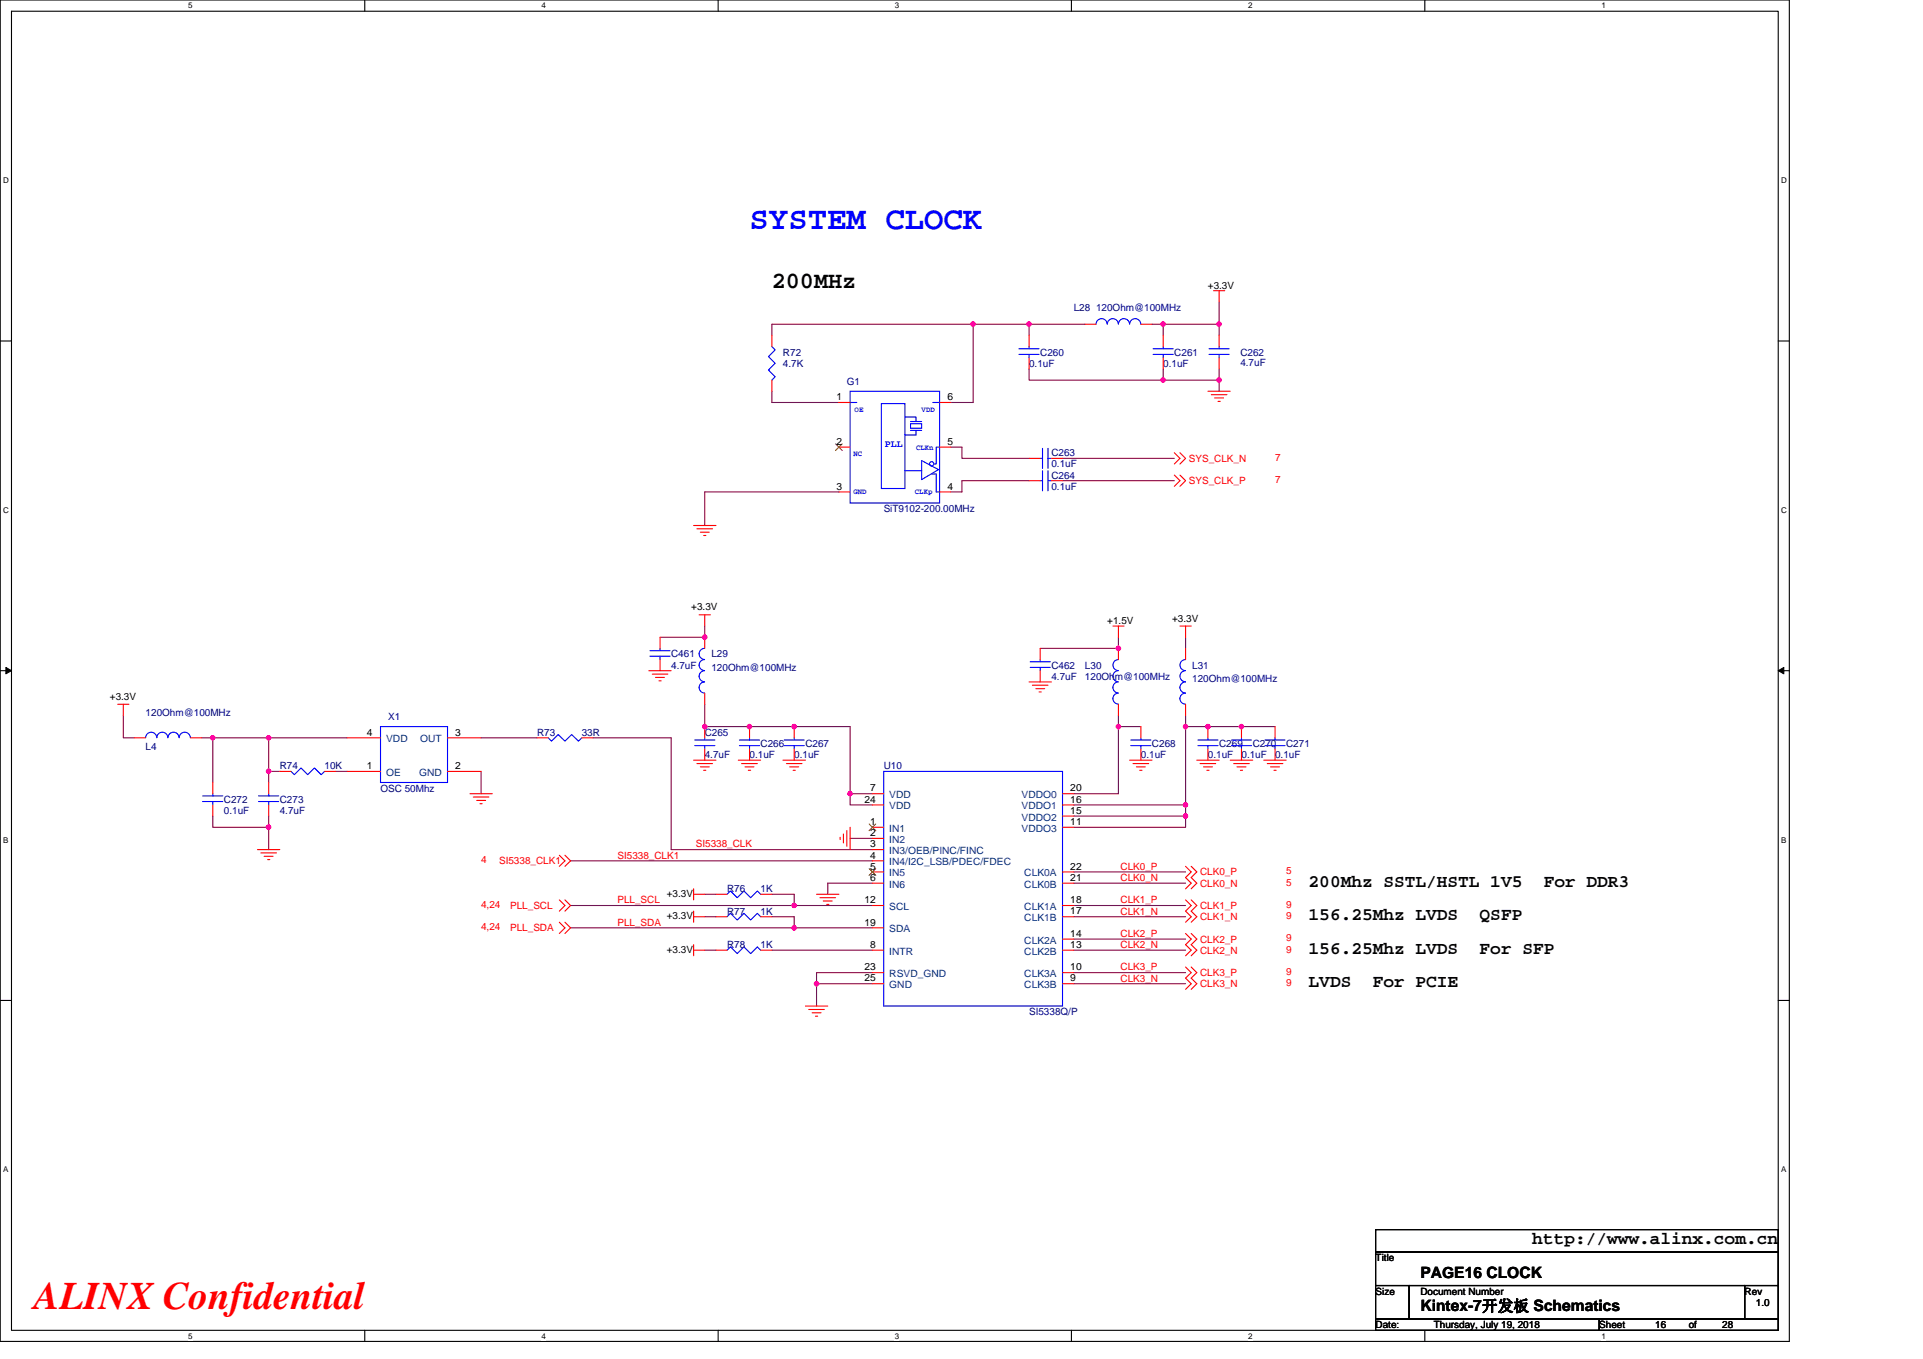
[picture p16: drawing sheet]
<svg xmlns="http://www.w3.org/2000/svg" width="297mm" height="210mm" viewBox="0 0 297 210" stroke-linecap="round" stroke-linejoin="round" font-family="sans-serif">
<defs><g id="words">
<text font-size="6" fill="#f00" x="5.2" y="202.3">ALINX Confidential</text>
<text font-size="5" fill="#00f" x="115.8" y="35.3">SYSTEM CLOCK</text>
<text font-size="3.6" x="119.2" y="44.5">200MHz</text>
<g font-size="2.8">
<text x="202.1" y="137">200Mhz SSTL/HSTL 1V5</text>
<text x="238.5" y="137">For DDR3</text>
<text x="202.1" y="142.2">156.25Mhz LVDS</text>
<text x="228.6" y="142.2">QSFP</text>
<text x="202.1" y="147.4">156.25Mhz LVDS</text>
<text x="228.6" y="147.4">For SFP</text>
<text x="202.1" y="152.6">LVDS</text>
<text x="212" y="152.6">For PCIE</text>
<text x="236.7" y="192.3">http://www.alinx.com.cn</text>
</g>
<g font-size="2.4">
<text x="219.4" y="197.4">PAGE16 CLOCK</text>
<text x="219.4" y="202.6">Kintex-7开发板 Schematics</text>
</g>
<g font-size="1.5">
<text x="186.6" y="44.6">+3.3V</text>
<text x="129.2" y="61.8">1</text>
<text x="146.3" y="61.8">6</text>
<text x="129.2" y="68.7">2</text>
<text x="146.3" y="68.7">5</text>
<text x="129.2" y="75.6">3</text>
<text x="146.3" y="75.6">4</text>
<text x="106.8" y="94.3">+3.3V</text>
<text x="171" y="96.4">+1.5V</text>
<text x="181.1" y="96.1">+3.3V</text>
<text x="17" y="108.1">+3.3V</text>
<text x="56.7" y="113.6">4</text>
<text x="70.3" y="113.6">3</text>
<text x="56.7" y="118.8">1</text>
<text x="70.3" y="118.8">2</text>
<text x="133.5" y="124">24</text>
<text x="134.4" y="122.3">7</text>
<text x="165.3" y="122.3">20</text>
<text x="165.3" y="124">16</text>
<text x="165.3" y="125.7">15</text>
<text x="134.4" y="130.9">3</text>
<text x="134.4" y="127.5">1</text>
<text x="134.4" y="129.2">2</text>
<text x="165.3" y="127.5">11</text>
<text x="134.4" y="132.7">4</text>
<text x="134.4" y="134.4">5</text>
<text x="134.4" y="136.1">6</text>
<text x="165.3" y="134.4">22</text>
<text x="165.3" y="136.1">21</text>
<text x="103" y="138.5">+3.3V</text>
<text x="103" y="142">+3.3V</text>
<text x="133.5" y="139.6">12</text>
<text x="133.5" y="143">19</text>
<text x="165.3" y="139.6">18</text>
<text x="165.3" y="141.3">17</text>
<text x="103" y="147.2">+3.3V</text>
<text x="133.5" y="149.9">23</text>
<text x="134.4" y="146.5">8</text>
<text x="165.3" y="149.9">10</text>
<text x="165.3" y="144.7">14</text>
<text x="165.3" y="146.5">13</text>
<text x="133.5" y="151.6">25</text>
<text x="165.3" y="151.6">9</text>
<text x="212.5" y="194.9">Title</text>
<text x="212.5" y="200">Size</text>
<text x="219.4" y="200">Document Number</text>
<text x="269.5" y="200">Rev</text>
<text x="271.2" y="201.8">1.0</text>
<text x="212.5" y="205.2">Date:</text>
<text x="221.5" y="205.2">Thursday, July 19, 2018</text>
<text x="247" y="205.2">Sheet</text>
<text x="255.7" y="205.2">16</text>
<text x="260.9" y="205.2">of</text>
<text x="266" y="205.2">28</text>
</g>
<g font-size="1.5" fill="#000080">
<text x="165.9" y="48">L28 120Ohm@100MHz</text>
<text x="120.9" y="54.9">R72</text>
<text x="120.9" y="56.7">4.7K</text>
<text x="130.8" y="59.4">G1</text>
<text x="159" y="56.7">0.1uF</text>
<text x="160.7" y="54.9">C260</text>
<text x="179.7" y="56.7">0.1uF</text>
<text x="181.4" y="54.9">C261</text>
<text x="191.6" y="54.9">C262</text>
<text x="191.6" y="56.5">4.7uF</text>
<text x="162.4" y="70.5">C263</text>
<text x="162.4" y="72.2">0.1uF</text>
<text x="162.4" y="74">C264</text>
<text x="162.4" y="75.7">0.1uF</text>
<text x="136.5" y="79.1">SiT9102-200.00MHz</text>
<text x="103.7" y="101.6">C461</text>
<text x="109.9" y="101.6">L29</text>
<text x="103.7" y="103.3">4.7uF</text>
<text x="109.9" y="103.7">120Ohm@100MHz</text>
<text x="162.4" y="103.3">C462</text>
<text x="162.4" y="105">4.7uF</text>
<text x="167.6" y="103.3">L30</text>
<text x="167.6" y="105">120Ohm@100MHz</text>
<text x="184.2" y="103.3">L31</text>
<text x="184.2" y="105.4">120Ohm@100MHz</text>
<text x="22.5" y="110.6">120Ohm@100MHz</text>
<text x="60" y="111.3">X1</text>
<text x="82.9" y="113.7">R73</text>
<text x="89.9" y="113.7">33R</text>
<text x="108.9" y="113.7">C265</text>
<text x="22.5" y="115.9">L4</text>
<text x="43.2" y="118.9">R74</text>
<text x="50.1" y="118.9">10K</text>
<text x="108.9" y="117.1">4.7uF</text>
<text x="115.8" y="117.1">0.1uF</text>
<text x="117.5" y="115.4">C266</text>
<text x="122.7" y="117.1">0.1uF</text>
<text x="124.4" y="115.4">C267</text>
<text x="136.5" y="118.9">U10</text>
<text x="176.2" y="117.1">0.1uF</text>
<text x="177.9" y="115.4">C268</text>
<text x="186.6" y="117.1">0.1uF</text>
<text x="188.3" y="115.4">C269</text>
<text x="191.8" y="117.1">0.1uF</text>
<text x="193.5" y="115.4">C270</text>
<text x="197" y="117.1">0.1uF</text>
<text x="198.7" y="115.4">C271</text>
<text x="34.6" y="124">C272</text>
<text x="34.6" y="125.8">0.1uF</text>
<text x="43.2" y="124">C273</text>
<text x="43.2" y="125.8">4.7uF</text>
<text x="58.8" y="122.3">OSC 50Mhz</text>
<text x="112.3" y="137.9">R76</text>
<text x="117.5" y="137.9">1K</text>
<text x="112.3" y="141.3">R77</text>
<text x="117.5" y="141.3">1K</text>
<text x="112.3" y="146.5">R78</text>
<text x="117.5" y="146.5">1K</text>
<text x="159" y="156.8">SI5338Q/P</text>
</g>
<text font-size="1.5" fill="#00f" x="136.7" y="69">PLL</text>
<g font-size="1.5" fill="#f00">
<text x="183.6" y="71.4">SYS_CLK_N</text>
<text x="197" y="71.2">7</text>
<text x="183.6" y="74.8">SYS_CLK_P</text>
<text x="197" y="74.6">7</text>
<text x="107.5" y="130.9">SI5338_CLK</text>
<text x="74.3" y="133.4">4</text>
<text x="77.1" y="133.5">SI5338_CLK1</text>
<text x="95.4" y="132.7">SI5338_CLK1</text>
<text x="173.1" y="136.1">CLK0_N</text>
<text x="173.1" y="134.4">CLK0_P</text>
<text x="185.4" y="137">CLK0_N</text>
<text x="185.4" y="135.3">CLK0_P</text>
<text x="198.7" y="136.8">5</text>
<text x="198.7" y="135.1">5</text>
<text x="74.3" y="140.3">4,24</text>
<text x="74.3" y="143.7">4,24</text>
<text x="78.8" y="140.4">PLL_SCL</text>
<text x="78.8" y="143.9">PLL_SDA</text>
<text x="95.4" y="139.6">PLL_SCL</text>
<text x="95.4" y="143">PLL_SDA</text>
<text x="173.1" y="139.6">CLK1_P</text>
<text x="173.1" y="141.3">CLK1_N</text>
<text x="185.4" y="140.4">CLK1_P</text>
<text x="185.4" y="142.2">CLK1_N</text>
<text x="198.7" y="140.3">9</text>
<text x="198.7" y="142">9</text>
<text x="173.1" y="144.8">CLK2_P</text>
<text x="173.1" y="146.5">CLK2_N</text>
<text x="173.1" y="149.9">CLK3_P</text>
<text x="185.4" y="145.6">CLK2_P</text>
<text x="185.4" y="147.4">CLK2_N</text>
<text x="198.7" y="145.5">9</text>
<text x="198.7" y="147.2">9</text>
<text x="173.1" y="151.7">CLK3_N</text>
<text x="185.4" y="150.8">CLK3_P</text>
<text x="185.4" y="152.5">CLK3_N</text>
<text x="198.7" y="150.6">9</text>
<text x="198.7" y="152.4">9</text>
</g>
<g font-size="1.5" fill="#004080">
<text x="59.6" y="119.9">OE</text>
<text x="59.6" y="114.7">VDD</text>
<text x="64.7" y="119.9">GND</text>
<text x="64.9" y="114.7">OUT</text>
<text x="137.4" y="123.3">VDD</text>
<text x="137.4" y="125.1">VDD</text>
<text x="157.8" y="123.3">VDDO0</text>
<text x="157.8" y="125.1">VDDO1</text>
<text x="137.4" y="132">IN3/OEB/PINC/FINC</text>
<text x="137.4" y="128.5">IN1</text>
<text x="137.4" y="130.2">IN2</text>
<text x="157.8" y="126.8">VDDO2</text>
<text x="157.8" y="128.5">VDDO3</text>
<text x="137.4" y="133.7">IN4/I2C_LSB/PDEC/FDEC</text>
<text x="137.4" y="135.4">IN5</text>
<text x="137.4" y="137.2">IN6</text>
<text x="158.2" y="135.4">CLK0A</text>
<text x="158.2" y="137.2">CLK0B</text>
<text x="137.4" y="140.6">SCL</text>
<text x="158.2" y="140.6">CLK1A</text>
<text x="158.2" y="142.3">CLK1B</text>
<text x="137.4" y="144.1">SDA</text>
<text x="137.4" y="147.5">INTR</text>
<text x="158.2" y="145.8">CLK2A</text>
<text x="158.2" y="147.5">CLK2B</text>
<text x="137.4" y="151">RSVD_GND</text>
<text x="137.4" y="152.7">GND</text>
<text x="158.2" y="152.7">CLK3B</text>
<text x="158.2" y="151">CLK3A</text>
</g>
<g font-size="1.2">
<text x="29.1" y="1.3">5</text>
<text x="83.6" y="1.3">4</text>
<text x="138.2" y="1.3">3</text>
<text x="192.8" y="1.3">2</text>
<text x="247.4" y="1.3">1</text>
<text x=".5" y="28.3">D</text>
<text x="275.1" y="28.3">D</text>
<text x=".5" y="79.2">C</text>
<text x="275.1" y="79.2">C</text>
<text x=".5" y="130.2">B</text>
<text x="275.1" y="130.2">B</text>
<text x=".5" y="181.1">A</text>
<text x="275.1" y="181.1">A</text>
<text x="29.1" y="206.8">5</text>
<text x="83.6" y="206.8">4</text>
<text x="138.2" y="206.8">3</text>
<text x="192.8" y="206.8">2</text>
<text x="247.4" y="206.8">1</text>
</g>
<g font-size="1.2" fill="#00f">
<text x="132" y="63.7">OE</text>
<text x="142.4" y="63.7">VDD</text>
<text x="131.8" y="70.4">NC</text>
<text x="141.5" y="69.6">CLKn</text>
<text x="131.8" y="76.3">GND</text>
<text x="141.3" y="76.3">CLKp</text>
</g>
</g></defs>
<path d="M0 0h276.4v207.3h-276.4zM1.8 1.7h272.9v203.8h-272.9z" fill="none" stroke="#000" stroke-width=".17"/>
<g fill="#fff">
<path d="M29.1 .2h.6v1.4h-.6z"/>
<path d="M29.1 205.7h.6v1.4h-.6z"/>
</g>
<path d="M56.3 0v1.7M56.3 205.5v1.8" fill="none" stroke="#000" stroke-width=".17"/>
<g fill="#fff">
<path d="M83.6 .2h.7v1.4h-.7z"/>
<path d="M83.6 205.7h.7v1.4h-.7z"/>
</g>
<path d="M110.9 0v1.7M110.9 205.5v1.8" fill="none" stroke="#000" stroke-width=".17"/>
<g fill="#fff">
<path d="M138.2 .2h.7v1.4h-.7z"/>
<path d="M138.2 205.7h.7v1.4h-.7z"/>
</g>
<path d="M165.5 0v1.7M165.5 205.5v1.8" fill="none" stroke="#000" stroke-width=".17"/>
<g fill="#fff">
<path d="M192.8 .2h.6v1.4h-.6z"/>
<path d="M192.8 205.7h.6v1.4h-.6z"/>
</g>
<path d="M220.1 0v1.7M220.1 205.5v1.8" fill="none" stroke="#000" stroke-width=".17"/>
<g fill="#fff">
<path d="M247.4 .2h.6v1.4h-.6z"/>
<path d="M247.4 205.7h.6v1.4h-.6z"/>
<path d="M.5 27.2h.8v1.4h-.8z"/>
<path d="M275.1 27.2h.9v1.4h-.9z"/>
<path d="M.5 78.1h.8v1.4h-.8z"/>
<path d="M275.1 78.1h.9v1.4h-.9z"/>
</g>
<path d="M0 52.7h1.8M274.7 52.7h1.7" fill="none" stroke="#000" stroke-width=".17"/>
<g fill="#fff">
<path d="M.5 129.1h.8v1.4h-.8z"/>
<path d="M275.1 129.1h.8v1.4h-.8z"/>
</g>
<path d="M0 103.6h1.8M274.7 103.6h1.7" fill="none" stroke="#000" stroke-width=".17"/>
<path d="M.9 103.1l.9 .5-.9 .5zM274.7 103.6l.8-.5v1z" fill="#000" stroke="#000" stroke-width=".15"/>
<g fill="#fff">
<path d="M.5 180h.8v1.4h-.8z"/>
<path d="M275.1 180h.8v1.4h-.8z"/>
</g>
<path d="M0 154.6h1.8M274.7 154.6h1.7M212.5 190h62.2v3.5h-62.2zM212.5 193.5h62.2v5.1h-62.2zM212.5 198.6h5.2v5.2h-5.2zM217.7 198.6h51.8v5.2h-51.8zM269.5 198.6h5.2v5.2h-5.2zM212.5 203.8h34.5v1.7h-34.5zM247 203.8h27.7v1.7h-27.7z" fill="none" stroke="#000" stroke-width=".17"/>
<g fill="none" stroke="#800040" stroke-width=".17">
<path d="M150.3 50.1v12.1h-3.4M150.3 50.1h-31.1v1.7M150.3 50.1h8.7M159 50.1v1.7M159 50.1h8.6M159 57v1.7h20.7M177.9 50.1h1.8M179.7 50.1v1.7M179.7 58.7h8.6M179.7 50.1h8.6v1.7M179.7 57v1.7M188.3 46.7v3.4"/>
<path d="M188.3 57v1.7M188.3 58.7v1.8M119.2 60.5v1.7h10.4M129.6 76h-20.7v5.2M146.9 69.1h1.7v1.7h10.4M159 74.3h-10.4v1.7h-1.7M164.1 74.3h17.3M164.1 70.8h17.3M108.9 96.7v1.8h-6.9M172.8 98.5v1.7h-12.1M183.1 98.5v1.7M19 110.6v3.4h1.8"/>
<path d="M31.1 114h1.8M32.9 114v6.9M32.9 114h8.6M41.5 119.2v1.7M41.5 114v5.2h1.7M41.5 114h12.1M51.9 119.2h1.7M74.3 114h8.6M74.3 119.2v3.4M91.6 114h12.1v17.3h31.1M108.9 108.8v3.5h22.4v10.3M172.8 110.6v1.7h3.4"/>
<path d="M172.8 112.3v10.3h-6.9M183.1 110.6v1.7M183.1 112.3h13.9M183.1 112.3v12.1M32.9 126.1v1.7h8.6M41.5 127.8v3.5M41.5 126.1v1.7M88.1 133h46.7M88.1 139.9h34.6M108.9 138.2h1.7M119.2 138.2h3.5v1.7M122.7 139.9h12.1"/>
<path d="M131.3 122.6v1.8h3.5M131.3 129.5h3.5M131.3 122.6h3.5M134.8 136.5h-6.9v1.7M165.9 126.1h17.2M165.9 136.5h17.2M165.9 134.7h17.2M165.9 139.9h17.2M165.9 124.4h17.2M183.1 124.4v1.7M183.1 126.1v1.7h-17.2M88.1 143.4h34.6"/>
<path d="M108.9 146.8h1.7M108.9 141.6h1.7M119.2 146.8h15.6M119.2 141.6h3.5v1.8M122.7 143.4h12.1M126.1 152h8.7M126.1 152v3.4M134.8 150.3h-8.7v1.7M165.9 141.6h17.2M165.9 145.1h17.2M165.9 146.8h17.2M165.9 150.3h17.2"/>
<path d="M165.9 152h17.2"/>
</g>
<g fill="#f0f" stroke="#f0f" stroke-width=".17">
<circle cx="188.3" cy="50.1" r=".34"/>
<circle cx="188.3" cy="58.7" r=".34"/>
<circle cx="179.7" cy="58.7" r=".34"/>
<circle cx="158.9" cy="50.1" r=".34"/>
<circle cx="150.3" cy="50.1" r=".34"/>
<circle cx="179.7" cy="50.1" r=".34"/>
<circle cx="172.8" cy="112.3" r=".34"/>
<circle cx="122.7" cy="139.9" r=".33"/>
<circle cx="122.7" cy="143.4" r=".34"/>
<circle cx="126.1" cy="152" r=".34"/>
<circle cx="122.7" cy="112.3" r=".34"/>
<circle cx="115.8" cy="112.3" r=".34"/>
<circle cx="108.9" cy="112.3" r=".34"/>
<circle cx="183.1" cy="124.4" r=".34"/>
<circle cx="183.1" cy="112.3" r=".34"/>
<circle cx="191.7" cy="112.3" r=".34"/>
<circle cx="186.6" cy="112.3" r=".34"/>
<circle cx="183.1" cy="126.1" r=".34"/>
<circle cx="131.3" cy="122.6" r=".33"/>
<circle cx="41.5" cy="119.2" r=".34"/>
<circle cx="32.9" cy="114" r=".33"/>
<circle cx="41.5" cy="127.8" r=".34"/>
<circle cx="41.5" cy="114" r=".33"/>
<circle cx="108.9" cy="98.4" r=".34"/>
<circle cx="172.8" cy="100.2" r=".34"/>
</g>
<g fill="none" stroke="#f00" stroke-width=".17">
<path d="M119.2 51.8v1.8M119.2 58.7v1.8M159 51.8v1.8M159 55.3v1.7M167.6 50.1h1.7M176.2 50.1h1.7M179.7 51.8v1.8M179.7 55.3v1.7M187.4 44.9h1.8M188.3 51.8v1.8M188.3 55.3v1.7M188.3 44.9v1.8"/>
<path d="M129.6 62.2h1.7M129.6 69.1h1.7M129.6 76h1.7M145.1 76h1.8M145.1 69.1h1.8M145.1 62.2h1.8M159 70.8h1.7M159 74.3h1.7M162.4 70.8h1.7M162.4 74.3h1.7M181.4 73.4l.9 .9-.9 .8M181.4 70l.9 .8-.9 .9"/>
<path d="M182.3 73.4l.8 .9-.8 .8M182.3 70l.8 .8-.8 .9M186.6 60.5h3.4M187.1 61h2.4M187.6 61.5h1.4M188.1 62h.4M102 98.5v1.7M107.1 81.2h3.5M107.7 81.7h2.4M108 95h1.7M108.2 82.2h1.4M108.7 82.7h.3"/>
<path d="M108.9 95v1.7M108.9 98.5v1.7M171.9 96.7h1.7M172.8 96.7v1.8M182.3 96.7h1.7M183.1 96.7v1.8M18.2 108.8h1.7M19 108.8v1.8M20.8 114h1.7M29.4 114h1.7M43.2 119.2h1.8M50.1 119.2h1.8"/>
<path d="M53.6 119.2h5.2M53.6 114h5.2M69.1 119.2h5.2M69.1 114h5.2M82.9 114h1.8M89.9 114h1.7M100.2 103.6h3.5M100.8 104.2h2.4M101.3 104.7h1.3M101.8 105.2h.3M102 101.9v1.7M107.1 117.5h3.5"/>
<path d="M107.7 118h2.4M108.2 118.5h1.4M108.7 119h.3M108.9 107.1v1.7M108.9 112.3v1.7M108.9 115.7v1.8M114 117.5h3.5M114.6 118h2.4M115.1 118.5h1.4M115.6 119h.3M115.8 112.3v1.7M115.8 115.7v1.8"/>
<path d="M120.9 117.5h3.5M121.5 118h2.4M122 118.5h1.4M122.5 119h.3M122.7 112.3v1.7M122.7 115.7v1.8M159 105.4h3.4M159.5 105.9h2.4M160 106.4h1.4M160.5 106.9h.3M160.7 100.2v1.7M160.7 103.6v1.8"/>
<path d="M172.8 108.8v1.8M172.8 100.2v1.7M174.5 117.5h3.4M175 118h2.4M175.5 118.5h1.4M176 119h.4M176.2 112.3v1.7M176.2 115.7v1.8M183.1 108.8v1.8M183.1 100.2v1.7M184.9 117.5h3.4M185.4 118h2.4"/>
<path d="M185.9 118.5h1.4M186.4 119h.4M186.6 112.3v1.7M186.6 115.7v1.8M190 117.5h3.5M190.6 118h2.4M191.1 118.5h1.4M191.6 119h.3M191.8 112.3v1.7M191.8 115.7v1.8M195.2 117.5h3.5M195.7 118h2.5"/>
<path d="M196.3 118.5h1.3M196.8 119h.3M197 112.3v1.7M197 115.7v1.8M32.9 120.9v1.7M32.9 124.4v1.7M39.8 131.3h3.4M40.3 131.8h2.4M40.8 132.3h1.4M41.3 132.8h.4M41.5 120.9v1.7M41.5 124.4v1.7"/>
<path d="M72.6 122.6h3.4M73.1 123.1h2.4M73.6 123.7h1.4M74.1 124.2h.4M86.4 139l.9 .9-.9 .9M86.4 132.1l.9 .9-.9 .9M87.3 139l.8 .9-.8 .9M87.3 132.1l.8 .9-.8 .9M107.1 138.2h1.8M107.1 137.3v1.7M110.6 138.2h1.7M117.5 138.2h1.7"/>
<path d="M126.1 138.2h3.5M126.7 138.7h2.4M127.2 139.2h1.3M127.7 139.7h.3M129.8 129.4v.3M130.3 128.9v1.3M130.8 128.3v2.5M131.3 127.8v3.5M134.8 122.6h1.7M134.8 124.4h1.7M134.8 131.3h1.7M134.8 127.8h1.7"/>
<path d="M134.8 129.5h1.7M134.8 133h1.7M134.8 134.7h1.7M134.8 136.5h1.7M134.8 139.9h1.7M164.1 139.9h1.8M164.1 134.7h1.8M164.1 136.5h1.8M164.1 122.6h1.8M164.1 124.4h1.8M164.1 126.1h1.8M164.1 127.8h1.8"/>
<path d="M183.1 133.9l.9 .8-.9 .9 .9 .9-.9 .8M183.1 139l.9 .9-.9 .9 .9 .8-.9 .9M184 133.9l.9 .8-.9 .9 .9 .9-.9 .8M184 139l.9 .9-.9 .9 .9 .8-.9 .9M86.4 142.5l.9 .9-.9 .8M87.3 142.5l.8 .9-.8 .8M107.1 146.8h1.8M107.1 146v1.7M107.1 141.6h1.8M107.1 140.8v1.7M110.6 146.8h1.7M110.6 141.6h1.7"/>
<path d="M117.5 146.8h1.7M117.5 141.6h1.7M124.4 155.4h3.5M124.9 156h2.4M125.5 156.5h1.3M126 157h.3M134.8 143.4h1.7M134.8 146.8h1.7M134.8 150.3h1.7M134.8 152h1.7M164.1 152h1.8M164.1 150.3h1.8"/>
<path d="M164.1 145.1h1.8M164.1 146.8h1.8M164.1 141.6h1.8M183.1 144.2l.9 .9-.9 .9 .9 .8-.9 .9M183.1 149.4l.9 .9-.9 .8 .9 .9-.9 .9M184 144.2l.9 .9-.9 .9 .9 .8-.9 .9M184 149.4l.9 .9-.9 .8 .9 .9-.9 .9"/>
</g>
<g fill="none" stroke="#00f" stroke-width=".17">
<path d="M119.2 53.6l.5 .5-1 1 1 1-1 1.1 1 1-.5 .5M157.4 54.8h3.1M157.4 53.9h3.1M159 53.6v.3M159 54.8v.5M172.7 50.1a.86 .86 0 0 0-.8-.9 .86 .86 0 0 0-.9 .9 .86 .86 0 0 0-.8-.9 .86 .86 0 0 0-.9 .9M174.5 50.1a.86 .86 0 0 0-.9-.9 .86 .86 0 0 0-.8 .9M176.2 50.1a.86 .86 0 0 0-.8-.9 .86 .86 0 0 0-.9 .9M178.1 54.8h3.1M178.1 53.9h3.1M179.7 53.6v.3M179.7 54.8v.5"/>
<path d="M186.7 54.8h3.2M186.7 53.9h3.2M188.3 53.6v.3M188.3 54.8v.5M131.3 62.2h1.1M131.3 60.5h13.8v17.2h-13.8zM136.1 62.4h3.7v13.1h-3.7zM139.8 72.7h2.6M139.8 64.4h1.7v.7M140.6 65.5h1.8v.7h-1.8zM140.6 65.1h1.8M140.6 66.5h1.8"/>
<path d="M141.5 66.5v.7h-1.7M142.4 71.2l2.6 1.4-2.6 1.5zM143.9 73.2h.7v2.8h.5M144.1 62.2h1M145.1 69.1h-.5v2.6h-.3M160.7 70.8h.3M160.7 74.3h.3M161 69.3v3.1M161 72.7v3.1M161.9 69.3v3.1M161.9 70.8h.5M161.9 72.7v3.1"/>
<path d="M161.9 74.3h.5M22.5 114a.86 .86 0 0 1 .9-.9 .86 .86 0 0 1 .8 .9M24.2 114a.85 .85 0 0 1 .9-.9 .85 .85 0 0 1 .8 .9M25.9 114a.86 .86 0 0 1 .9-.9 .86 .86 0 0 1 .9 .9M27.7 114a.86 .86 0 0 1 .8-.9 .86 .86 0 0 1 .9 .9M45 119.2l.5 .5 1-1 1 1 1.1-1 1 1 .5-.5M58.8 112.3h10.3v8.6h-10.3zM84.7 114l.5 .5 1-1 1.1 1 1-1 1 1 .6-.5M100.4 101.4h3.1M100.4 100.5h3.1M102 100.2v.3M102 101.4v.5"/>
<path d="M107.3 115.2h3.1M107.3 114.3h3.1M108.8 105.4a.86 .86 0 0 0-.8 .8 .86 .86 0 0 0 .8 .9M108.8 103.6a.86 .86 0 0 0-.8 .9 .86 .86 0 0 0 .8 .8M108.8 100.2a.87 .87 0 0 0-.8 .8 .87 .87 0 0 0 .8 .9 .85 .85 0 0 0-.8 .9 .85 .85 0 0 0 .8 .8M108.9 114v.3M108.9 115.2v.5M114.2 115.2h3.1M114.2 114.3h3.1M115.8 114v.3M115.8 115.2v.5M121.1 115.2h3.1"/>
<path d="M121.1 114.3h3.1M122.7 114v.3M122.7 115.2v.5M136.5 119.2h27.6v36.2h-27.6zM159.1 103.1h3.1M159.1 102.3h3.1M160.7 101.9v.4M160.7 103.1v.5M172.7 107.1a.85 .85 0 0 0-.8 .9 .85 .85 0 0 0 .8 .8M172.7 105.4a.86 .86 0 0 0-.8 .8 .86 .86 0 0 0 .8 .9M172.7 103.6a.86 .86 0 0 0-.8 .9 .86 .86 0 0 0 .8 .8M172.7 101.9a.85 .85 0 0 0-.8 .9 .85 .85 0 0 0 .8 .8"/>
<path d="M174.7 115.2h3.1M174.7 114.3h3.1M176.2 114v.3M176.2 115.2v.5M183.1 107.1a.85 .85 0 0 0-.8 .8 .85 .85 0 0 0 .8 .9M183.1 105.4a.86 .86 0 0 0-.8 .8 .86 .86 0 0 0 .8 .9M183.1 103.6a.86 .86 0 0 0-.8 .9 .86 .86 0 0 0 .8 .8M183.1 101.9a.85 .85 0 0 0-.8 .9 .85 .85 0 0 0 .8 .8M185 115.2h3.1M185 114.3h3.1M186.6 114v.3M186.6 115.2v.5"/>
<path d="M190.2 115.2h3.1M190.2 114.3h3.1M191.8 114v.3M191.8 115.2v.5M195.4 115.2h3.1M195.4 114.3h3.1M197 114v.3M197 115.2v.5M31.3 123.8h3.1M31.3 123h3.1M32.9 122.6v.4M32.9 123.8v.6"/>
<path d="M39.9 123.8h3.1M39.9 123h3.1M41.5 122.6v.4M41.5 123.8v.6M112.3 138.2l.5-.5 1.1 1 1-1 1 1 1.1-1 .5 .5M112.3 146.8l.5-.5 1.1 1 1-1 1 1 1.1-1 .5 .5M112.3 141.6l.5-.5 1.1 1.1 1-1.1 1 1.1 1.1-1.1 .5 .5"/>
<circle cx="143.9" cy="71.7" r=".34"/>
</g>
<path d="M129.1 68.6l1 1M130.1 68.6l-1.1 1M134.3 127.3l1 1.1M134.3 134.2l1 1.1M135.3 127.3l-1.1 1.1M135.3 134.2l-1.1 1.1" fill="none" stroke="#804000" stroke-width=".15"/>
<use href="#words"/>
</svg>
